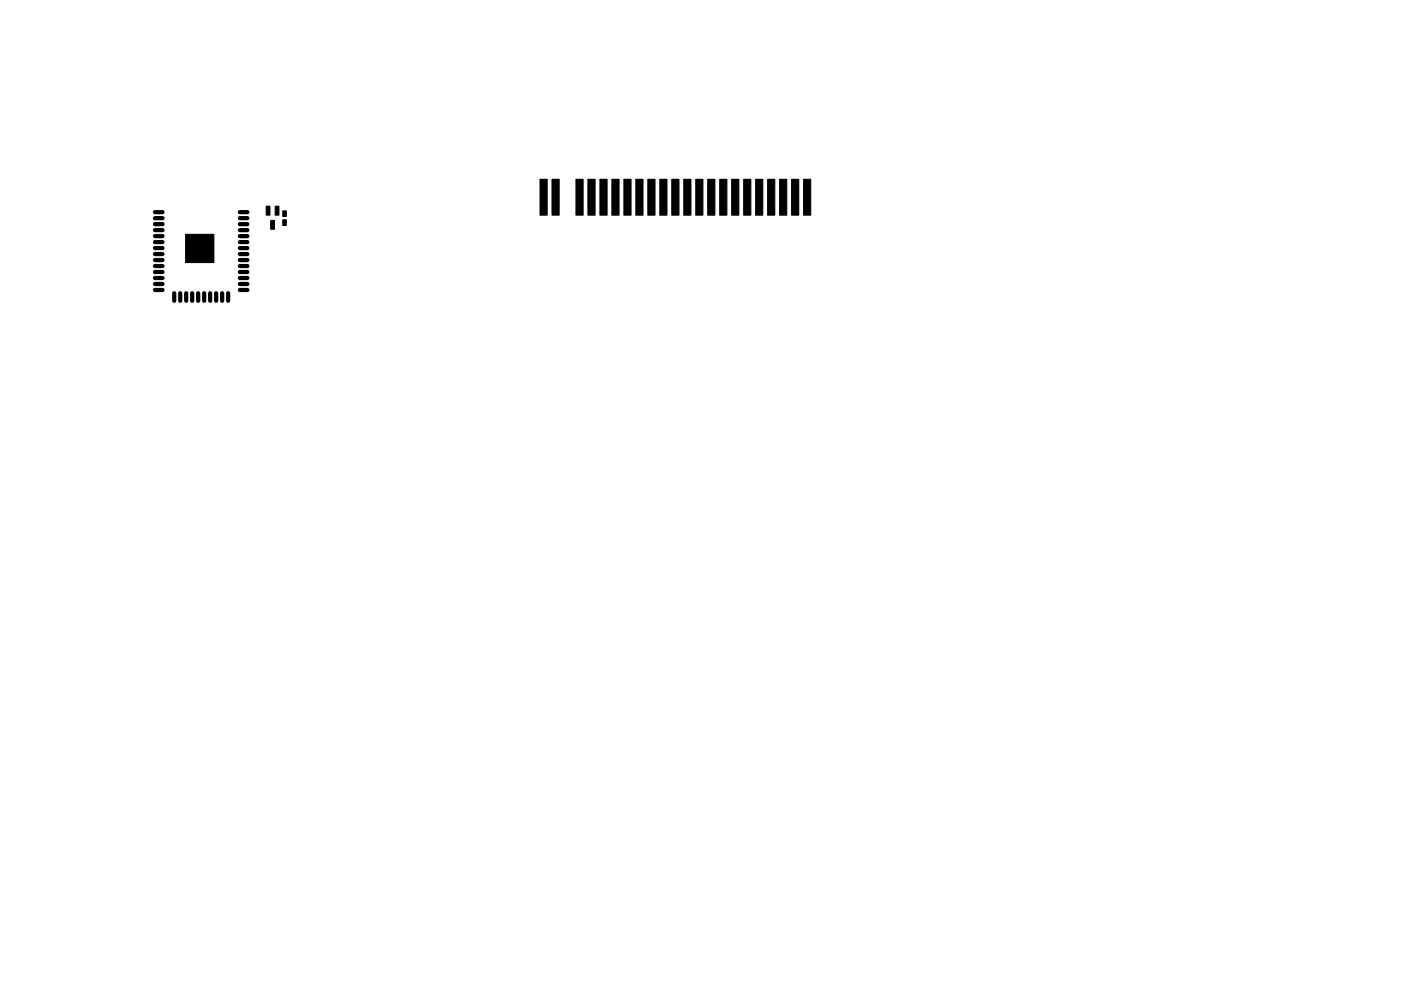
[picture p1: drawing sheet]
<svg xmlns="http://www.w3.org/2000/svg" width="297mm" height="210mm" viewBox="0 0 297 210" stroke-linecap="round" stroke-linejoin="round" font-family="sans-serif">
<g fill="#000" stroke="#000" stroke-width=".21">
<path d="M39.4 49.7h6v6h-6zM56.4 43.7h.8v1.9h-.8zM57.4 46.7h.8v1.9h-.8zM58.3 43.7h.8v1.9h-.8zM60 46.6h.7v1.2h-.7zM60 44.7h.7v1.2h-.7zM114.5 38h1.5v7.7h-1.5zM117 38h1.6v7.7h-1.6zM122.1 38h1.5v7.7h-1.5zM124.7 38h1.5v7.7h-1.5zM127.2 38h1.5v7.7h-1.5zM129.7 38h1.6v7.7h-1.6z"/>
<path d="M132.3 38h1.5v7.7h-1.5zM134.8 38h1.5v7.7h-1.5zM137.4 38h1.5v7.7h-1.5zM139.9 38h1.5v7.7h-1.5zM142.4 38h1.6v7.7h-1.6zM145 38h1.5v7.7h-1.5zM147.5 38h1.5v7.7h-1.5zM150.1 38h1.5v7.7h-1.5zM152.6 38h1.5v7.7h-1.5zM155.1 38h1.6v7.7h-1.6zM157.7 38h1.5v7.7h-1.5zM160.2 38h1.5v7.7h-1.5z"/>
<path d="M162.8 38h1.5v7.7h-1.5zM165.3 38h1.5v7.7h-1.5zM167.8 38h1.6v7.7h-1.6zM170.4 38h1.5v7.7h-1.5z"/>
</g>
<g fill="none" stroke="#000" stroke-width=".9">
<path d="M32.9 45h1.6M32.9 46.3h1.6M32.9 47.6h1.6M32.9 48.8h1.6M32.9 50.1h1.6M32.9 51.4h1.6M32.9 52.6h1.6M32.9 53.9h1.6M32.9 55.2h1.6M32.9 56.4h1.6M32.9 57.7h1.6M32.9 59h1.6"/>
<path d="M50.9 45h1.6M50.9 46.3h1.6M50.9 47.6h1.6M50.9 48.8h1.6M50.9 50.1h1.6M50.9 51.4h1.6M50.9 52.6h1.6M50.9 53.9h1.6M50.9 55.2h1.6M50.9 56.4h1.6M50.9 57.7h1.6M50.9 59h1.6"/>
<path d="M32.9 60.3h1.6M32.9 61.5h1.6M36.9 62.2v1.6M38.2 62.2v1.6M39.5 62.2v1.6M40.7 62.2v1.6M42 62.2v1.6M43.3 62.2v1.6M44.6 62.2v1.6M45.8 62.2v1.6M47.1 62.2v1.6M48.4 62.2v1.6"/>
<path d="M50.9 60.3h1.6M50.9 61.5h1.6"/>
</g>
</svg>
